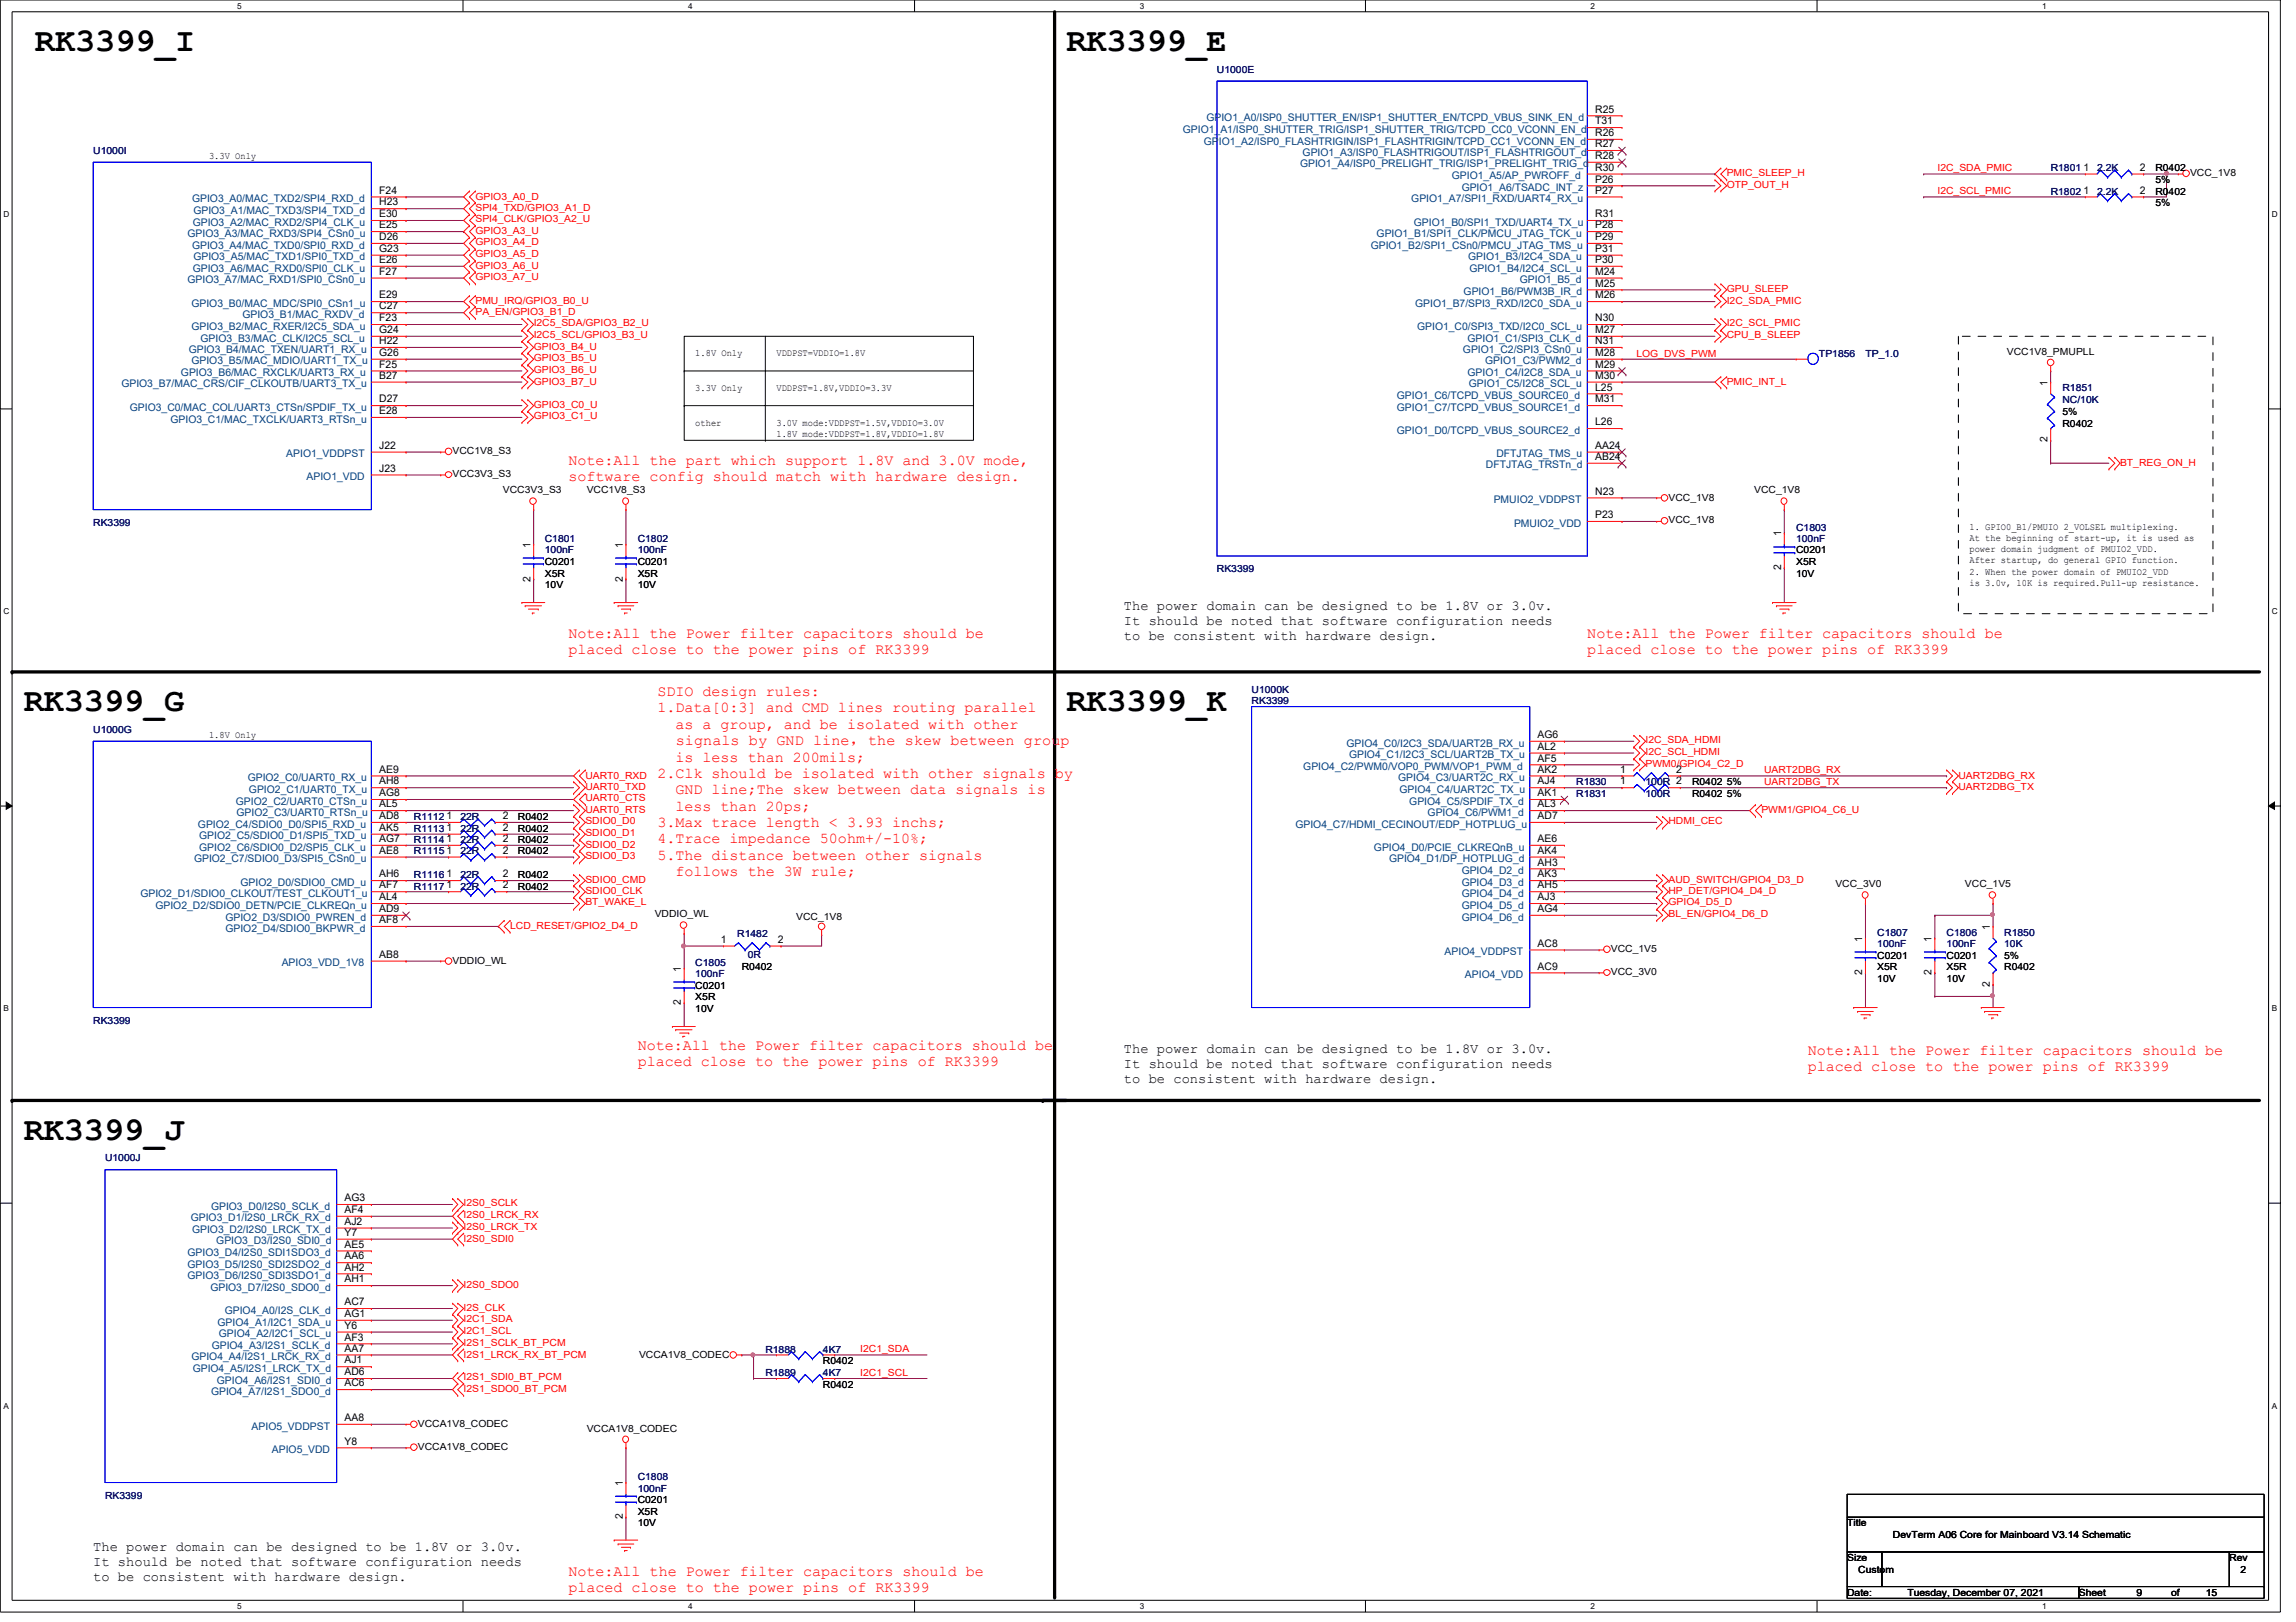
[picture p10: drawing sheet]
<svg xmlns="http://www.w3.org/2000/svg" width="297mm" height="210mm" viewBox="0 0 297 210" stroke-linecap="round" stroke-linejoin="round" font-family="sans-serif">
<defs><g id="words">
<g font-size="4.3">
<text x="4.5" y="6.6">RK3399_I</text>
<text x="138" y="6.6">RK3399_E</text>
<text x="3.1" y="92">RK3399_G</text>
<text x="138" y="92">RK3399_K</text>
<text x="3.1" y="147.5">RK3399_J</text>
</g>
<g font-size="1.9" fill="#f00">
<text x="73.5" y="60.1">Note:All the part which support 1.8V and 3.0V mode,</text>
<text x="73.5" y="62.2">software config should match with hardware design.</text>
<text x="73.5" y="82.6">Note:All the Power filter capacitors should be</text>
<text x="205.4" y="82.6">Note:All the Power filter capacitors should be</text>
<text x="73.5" y="84.7">placed close to the power pins of RK3399</text>
<text x="205.4" y="84.7">placed close to the power pins of RK3399</text>
<text x="85" y="90.1">SDIO design rules:</text>
<text x="85" y="92.2">1.Data[0:3] and CMD lines routing parallel</text>
<text x="87.4" y="94.3">as a group, and be isolated with other</text>
<text x="85" y="100.7">2.Clk should be isolated with other signals by</text>
<text x="87.4" y="98.6">is less than 200mils;</text>
<text x="87.4" y="96.4">signals by GND line，the skew between group</text>
<text x="85" y="107">3.Max trace length &lt; 3.93 inchs;</text>
<text x="87.4" y="102.8">GND line;The skew between data signals is</text>
<text x="87.4" y="104.9">less than 20ps;</text>
<text x="85" y="111.3">5.The distance between other signals</text>
<text x="85" y="109.1">4.Trace impedance 50ohm+/-10%;</text>
<text x="87.4" y="113.4">follows the 3W rule;</text>
<text x="82.5" y="135.9">Note:All the Power filter capacitors should be</text>
<text x="233.9" y="136.5">Note:All the Power filter capacitors should be</text>
<text x="82.5" y="138">placed close to the power pins of RK3399</text>
<text x="233.9" y="138.6">placed close to the power pins of RK3399</text>
<text x="73.5" y="204">Note:All the Power filter capacitors should be</text>
<text x="73.5" y="206.1">placed close to the power pins of RK3399</text>
</g>
<g font-size="1.8">
<text x="145.4" y="78.9">The power domain can be designed to be 1.8V or 3.0v.</text>
<text x="145.4" y="80.9">It should be noted that software configuration needs</text>
<text x="145.4" y="82.8">to be consistent with hardware design.</text>
<text x="145.4" y="136.3">The power domain can be designed to be 1.8V or 3.0v.</text>
<text x="145.4" y="138.3">It should be noted that software configuration needs</text>
<text x="145.4" y="140.2">to be consistent with hardware design.</text>
<text x="12.1" y="200.7">The power domain can be designed to be 1.8V or 3.0v.</text>
<text x="12.1" y="202.7">It should be noted that software configuration needs</text>
<text x="12.1" y="204.6">to be consistent with hardware design.</text>
</g>
<g font-size="1.4" fill="#004080">
<text x="153" y="17.2">GPIO1_A1/ISP0_SHUTTER_TRIG/ISP1_SHUTTER_TRIG/TCPD_CC0_VCONN_EN_d</text>
<text x="156.1" y="15.7">GPIO1_A0/ISP0_SHUTTER_EN/ISP1_SHUTTER_EN/TCPD_VBUS_SINK_EN_d</text>
<text x="155.7" y="18.7">GPIO1_A2/ISP0_FLASHTRIGIN/ISP1_FLASHTRIGIN/TCPD_CC1_VCONN_EN_d</text>
<text x="168.2" y="21.7">GPIO1_A4/ISP0_PRELIGHT_TRIG/ISP1_PRELIGHT_TRIG_d</text>
<text x="168.5" y="20.2">GPIO1_A3/ISP0_FLASHTRIGOUT/ISP1_FLASHTRIGOUT_d</text>
<text x="187.8" y="23.2">GPIO1_A5/AP_PWROFF_d</text>
<text x="24.8" y="26.2">GPIO3_A0/MAC_TXD2/SPI4_RXD_d</text>
<text x="24.9" y="29.2">GPIO3_A2/MAC_RXD2/SPI4_CLK_u</text>
<text x="25" y="27.7">GPIO3_A1/MAC_TXD3/SPI4_TXD_d</text>
<text x="182.6" y="26.2">GPIO1_A7/SPI1_RXD/UART4_RX_u</text>
<text x="182.9" y="29.2">GPIO1_B0/SPI1_TXD/UART4_TX_u</text>
<text x="189.1" y="24.7">GPIO1_A6/TSADC_INT_z</text>
<text x="24.3" y="30.6">GPIO3_A3/MAC_RXD3/SPI4_CSn0_u</text>
<text x="24.8" y="32.2">GPIO3_A4/MAC_TXD0/SPI0_RXD_d</text>
<text x="24.9" y="35.1">GPIO3_A6/MAC_RXD0/SPI0_CLK_u</text>
<text x="25" y="33.7">GPIO3_A5/MAC_TXD1/SPI0_TXD_d</text>
<text x="177.3" y="32.2">GPIO1_B2/SPI1_CSn0/PMCU_JTAG_TMS_u</text>
<text x="178.1" y="30.6">GPIO1_B1/SPI1_CLK/PMCU_JTAG_TCK_u</text>
<text x="189.9" y="33.7">GPIO1_B3/I2C4_SDA_u</text>
<text x="190.1" y="35.1">GPIO1_B4/I2C4_SCL_u</text>
<text x="24.3" y="36.7">GPIO3_A7/MAC_RXD1/SPI0_CSn0_u</text>
<text x="24.8" y="39.7">GPIO3_B0/MAC_MDC/SPI0_CSn1_u</text>
<text x="31.4" y="41.1">GPIO3_B1/MAC_RXDV_d</text>
<text x="183.1" y="39.7">GPIO1_B7/SPI3_RXD/I2C0_SDA_u</text>
<text x="189.4" y="38.2">GPIO1_B6/PWM3B_IR_d</text>
<text x="196.6" y="36.7">GPIO1_B5_d</text>
<text x="24.4" y="45.6">GPIO3_B4/MAC_TXEN/UART1_RX_u</text>
<text x="24.8" y="47.2">GPIO3_B5/MAC_MDIO/UART1_TX_u</text>
<text x="24.8" y="42.7">GPIO3_B2/MAC_RXER/I2C5_SDA_u</text>
<text x="25.9" y="44.2">GPIO3_B3/MAC_CLK/I2C5_SCL_u</text>
<text x="183.3" y="42.7">GPIO1_C0/SPI3_TXD/I2C0_SCL_u</text>
<text x="189.3" y="45.6">GPIO1_C2/SPI3_CSn0_u</text>
<text x="189.9" y="44.2">GPIO1_C1/SPI3_CLK_d</text>
<text x="192.1" y="47.2">GPIO1_C3/PWM2_d</text>
<text x="15.7" y="50.1">GPIO3_B7/MAC_CRS/CIF_CLKOUTB/UART3_TX_u</text>
<text x="16.8" y="53.2">GPIO3_C0/MAC_COL/UART3_CTSn/SPDIF_TX_u</text>
<text x="23.4" y="48.7">GPIO3_B6/MAC_RXCLK/UART3_RX_u</text>
<text x="180.7" y="51.6">GPIO1_C6/TCPD_VBUS_SOURCE0_d</text>
<text x="180.7" y="53.2">GPIO1_C7/TCPD_VBUS_SOURCE1_d</text>
<text x="189.9" y="48.7">GPIO1_C4/I2C8_SDA_u</text>
<text x="190" y="50.1">GPIO1_C5/I2C8_SCL_u</text>
<text x="22.1" y="54.7">GPIO3_C1/MAC_TXCLK/UART3_RTSn_u</text>
<text x="37" y="59.2">APIO1_VDDPST</text>
<text x="180.7" y="56.1">GPIO1_D0/TCPD_VBUS_SOURCE2_d</text>
<text x="193.6" y="59.2">DFTJTAG_TMS_u</text>
<text x="39.7" y="62.1">APIO1_VDD</text>
<text x="192.2" y="60.6">DFTJTAG_TRSTn_d</text>
<text x="193.2" y="65.1">PMUIO2_VDDPST</text>
<text x="195.9" y="68.2">PMUIO2_VDD</text>
<text x="32" y="101.1">GPIO2_C0/UART0_RX_u</text>
<text x="168.6" y="99.7">GPIO4_C2/PWM0/VOP0_PWM/VOP1_PWM_d</text>
<text x="174.2" y="96.6">GPIO4_C0/I2C3_SDA/UART2B_RX_u</text>
<text x="174.5" y="98.1">GPIO4_C1/I2C3_SCL/UART2B_TX_u</text>
<text x="180.9" y="101.1">GPIO4_C3/UART2C_RX_u</text>
<text x="25.6" y="107.1">GPIO2_C4/SDIO0_D0/SPI5_RXD_u</text>
<text x="30.5" y="104.1">GPIO2_C2/UART0_CTSn_u</text>
<text x="30.6" y="105.6">GPIO2_C3/UART0_RTSn_u</text>
<text x="32.2" y="102.6">GPIO2_C1/UART0_TX_u</text>
<text x="167.6" y="107.1">GPIO4_C7/HDMI_CECINOUT/EDP_HOTPLUG_u</text>
<text x="181.1" y="102.6">GPIO4_C4/UART2C_TX_u</text>
<text x="182.3" y="104.1">GPIO4_C5/SPDIF_TX_d</text>
<text x="184.7" y="105.6">GPIO4_C6/PWM1_d</text>
<text x="25.1" y="111.6">GPIO2_C7/SDIO0_D3/SPI5_CSn0_u</text>
<text x="25.8" y="108.6">GPIO2_C5/SDIO0_D1/SPI5_TXD_u</text>
<text x="25.8" y="110.1">GPIO2_C6/SDIO0_D2/SPI5_CLK_u</text>
<text x="177.8" y="110.1">GPIO4_D0/PCIE_CLKREQnB_u</text>
<text x="179.7" y="111.6">GPIO4_D1/DP_HOTPLUG_d</text>
<text x="189.1" y="113.1">GPIO4_D2_d</text>
<text x="18.2" y="116.1">GPIO2_D1/SDIO0_CLKOUT/TEST_CLKOUT1_u</text>
<text x="20.1" y="117.6">GPIO2_D2/SDIO0_DETN/PCIE_CLKREQn_u</text>
<text x="29.2" y="119.1">GPIO2_D3/SDIO0_PWREN_d</text>
<text x="31.1" y="114.6">GPIO2_D0/SDIO0_CMD_u</text>
<text x="189.1" y="114.6">GPIO4_D3_d</text>
<text x="189.1" y="116.1">GPIO4_D4_d</text>
<text x="189.1" y="117.6">GPIO4_D5_d</text>
<text x="189.1" y="119.1">GPIO4_D6_d</text>
<text x="29.2" y="120.6">GPIO2_D4/SDIO0_BKPWR_d</text>
<text x="36.4" y="125.1">APIO3_VDD_1V8</text>
<text x="186.9" y="123.6">APIO4_VDDPST</text>
<text x="189.5" y="126.6">APIO4_VDD</text>
<text x="24.7" y="158.1">GPIO3_D1/I2S0_LRCK_RX_d</text>
<text x="24.8" y="159.6">GPIO3_D2/I2S0_LRCK_TX_d</text>
<text x="27.3" y="156.5">GPIO3_D0/I2S0_SCLK_d</text>
<text x="28" y="161">GPIO3_D3/I2S0_SDI0_d</text>
<text x="24.3" y="162.6">GPIO3_D4/I2S0_SDI1SDO3_d</text>
<text x="24.3" y="164.1">GPIO3_D5/I2S0_SDI2SDO2_d</text>
<text x="24.3" y="165.5">GPIO3_D6/I2S0_SDI3SDO1_d</text>
<text x="27.2" y="167">GPIO3_D7/I2S0_SDO0_d</text>
<text x="28.1" y="171.5">GPIO4_A1/I2C1_SDA_u</text>
<text x="28.3" y="173.1">GPIO4_A2/I2C1_SCL_u</text>
<text x="29.1" y="170">GPIO4_A0/I2S_CLK_d</text>
<text x="24.8" y="176">GPIO4_A4/I2S1_LRCK_RX_d</text>
<text x="24.9" y="177.5">GPIO4_A5/I2S1_LRCK_TX_d</text>
<text x="27.4" y="174.6">GPIO4_A3/I2S1_SCLK_d</text>
<text x="28.1" y="179.1">GPIO4_A6/I2S1_SDI0_d</text>
<text x="27.3" y="180.5">GPIO4_A7/I2S1_SDO0_d</text>
<text x="32.6" y="185">APIO5_VDDPST</text>
<text x="35.2" y="188">APIO5_VDD</text>
</g>
<g font-size="1.4">
<text x="206.4" y="14.6">R25</text>
<text x="206.4" y="16.1">T31</text>
<text x="206.4" y="17.6">R26</text>
<text x="206.4" y="19.1">R27</text>
<text x="206.4" y="20.6">R28</text>
<text x="206.4" y="22.1">R30</text>
<text x="206.4" y="23.6">P26</text>
<text x="269.5" y="22.1">1</text>
<text x="276.8" y="22.1">2</text>
<text x="49.1" y="29.5">E25</text>
<text x="49.1" y="28.1">E30</text>
<text x="49.1" y="26.6">H23</text>
<text x="49.1" y="25.1">F24</text>
<text x="206.4" y="25.1">P27</text>
<text x="206.4" y="28.1">R31</text>
<text x="206.4" y="29.5">P28</text>
<text x="269.5" y="25.1">1</text>
<text x="276.8" y="25.1">2</text>
<text x="49.1" y="35.6">F27</text>
<text x="49.1" y="34">E26</text>
<text x="49.1" y="32.6">G23</text>
<text x="49.1" y="31.1">D26</text>
<text x="206.4" y="31.1">P29</text>
<text x="206.4" y="32.6">P31</text>
<text x="206.4" y="34">P30</text>
<text x="206.4" y="35.6">M24</text>
<text x="49.1" y="41.6">F23</text>
<text x="49.1" y="40">C27</text>
<text x="49.1" y="38.6">E29</text>
<text x="206.4" y="41.6">N30</text>
<text x="206.4" y="38.6">M26</text>
<text x="206.4" y="37.1">M25</text>
<text x="49.1" y="47.6">F25</text>
<text x="49.1" y="46.1">G26</text>
<text x="49.1" y="44.5">H22</text>
<text x="49.1" y="43.1">G24</text>
<text x="206.4" y="43.1">M27</text>
<text x="206.4" y="44.5">N31</text>
<text x="206.4" y="46.1">M28</text>
<text x="206.4" y="47.6">M29</text>
<text x="49.1" y="53.6">E28</text>
<text x="49.1" y="52.1">D27</text>
<text x="49.1" y="49">B27</text>
<text x="206.4" y="49">M30</text>
<text x="206.4" y="50.5">L25</text>
<text x="206.4" y="52.1">M31</text>
<text x="264.9" y="50" transform="rotate(-90 264.9 50)">1</text>
<text x="49.1" y="58.1">J22</text>
<text x="206.4" y="55">L26</text>
<text x="206.4" y="58.1">AA24</text>
<text x="206.4" y="59.5">AB24</text>
<text x="264.9" y="57.2" transform="rotate(-90 264.9 57.2)">2</text>
<text x="49.1" y="61">J23</text>
<text x="206.4" y="64">N23</text>
<text x="68.6" y="71" transform="rotate(-90 68.6 71)">1</text>
<text x="80.6" y="71" transform="rotate(-90 80.6 71)">1</text>
<text x="206.4" y="67.1">P23</text>
<text x="230.4" y="69.4" transform="rotate(-90 230.4 69.4)">1</text>
<text x="68.6" y="75.3" transform="rotate(-90 68.6 75.3)">2</text>
<text x="80.6" y="75.3" transform="rotate(-90 80.6 75.3)">2</text>
<text x="230.4" y="73.7" transform="rotate(-90 230.4 73.7)">2</text>
<text x="198.9" y="95.5">AG6</text>
<text x="49.1" y="100">AE9</text>
<text x="49.1" y="101.5">AH8</text>
<text x="198.9" y="97">AL2</text>
<text x="198.9" y="98.6">AF5</text>
<text x="198.9" y="100">AK2</text>
<text x="198.9" y="101.5">AJ4</text>
<text x="209.6" y="101.5">1</text>
<text x="209.6" y="100">1</text>
<text x="216.9" y="100">2</text>
<text x="49.1" y="103">AG8</text>
<text x="49.1" y="104.5">AL5</text>
<text x="49.1" y="106">AD8</text>
<text x="49.1" y="107.5">AK5</text>
<text x="57.8" y="107.5">1</text>
<text x="57.8" y="106">1</text>
<text x="65.1" y="107.5">2</text>
<text x="65.1" y="106">2</text>
<text x="198.9" y="103">AK1</text>
<text x="198.9" y="104.5">AL3</text>
<text x="198.9" y="106">AD7</text>
<text x="49.1" y="109">AG7</text>
<text x="49.1" y="110.5">AE8</text>
<text x="49.1" y="113.5">AH6</text>
<text x="57.8" y="110.5">1</text>
<text x="57.8" y="109">1</text>
<text x="57.8" y="113.5">1</text>
<text x="65.1" y="110.5">2</text>
<text x="65.1" y="109">2</text>
<text x="65.1" y="113.5">2</text>
<text x="198.9" y="109">AE6</text>
<text x="198.9" y="110.5">AK4</text>
<text x="198.9" y="112">AH3</text>
<text x="198.9" y="113.5">AK3</text>
<text x="49.1" y="115">AF7</text>
<text x="49.1" y="116.5">AL4</text>
<text x="49.1" y="118">AD9</text>
<text x="49.1" y="119.5">AF8</text>
<text x="57.8" y="115">1</text>
<text x="65.1" y="115">2</text>
<text x="198.9" y="115">AH5</text>
<text x="198.9" y="116.5">AJ3</text>
<text x="198.9" y="118">AG4</text>
<text x="49.1" y="124">AB8</text>
<text x="88.1" y="125.8" transform="rotate(-90 88.1 125.8)">1</text>
<text x="93.3" y="122">1</text>
<text x="100.6" y="122">2</text>
<text x="198.9" y="122.5">AC8</text>
<text x="198.9" y="125.5">AC9</text>
<text x="240.9" y="121.9" transform="rotate(-90 240.9 121.9)">1</text>
<text x="249.9" y="121.9" transform="rotate(-90 249.9 121.9)">1</text>
<text x="257.4" y="120.4" transform="rotate(-90 257.4 120.4)">1</text>
<text x="88.1" y="130" transform="rotate(-90 88.1 130)">2</text>
<text x="240.9" y="126.2" transform="rotate(-90 240.9 126.2)">2</text>
<text x="249.9" y="126.2" transform="rotate(-90 249.9 126.2)">2</text>
<text x="257.4" y="127.7" transform="rotate(-90 257.4 127.7)">2</text>
<text x="44.6" y="155.4">AG3</text>
<text x="44.6" y="157">AF4</text>
<text x="44.6" y="158.5">AJ2</text>
<text x="44.6" y="159.9">Y7</text>
<text x="44.6" y="161.5">AE5</text>
<text x="44.6" y="163">AA6</text>
<text x="44.6" y="164.4">AH2</text>
<text x="44.6" y="165.9">AH1</text>
<text x="44.6" y="168.9">AC7</text>
<text x="44.6" y="170.4">AG1</text>
<text x="44.6" y="172">Y6</text>
<text x="44.6" y="173.5">AF3</text>
<text x="44.6" y="174.9">AA7</text>
<text x="44.6" y="176.4">AJ1</text>
<text x="44.6" y="178">AD6</text>
<text x="44.6" y="179.4">AC6</text>
<text x="44.6" y="183.9">AA8</text>
<text x="44.6" y="186.9">Y8</text>
<text x="80.6" y="192.4" transform="rotate(-90 80.6 192.4)">1</text>
<text x="80.6" y="196.6" transform="rotate(-90 80.6 196.6)">2</text>
</g>
<g font-size="1.3" fill="#000080">
<text x="157.4" y="9.5">U1000E</text>
<text x="12.1" y="20">U1000I</text>
<text x="265.3" y="22.2">R1801</text>
<text x="271.3" y="22.2">2.2K</text>
<text x="265.3" y="25.2">R1802</text>
<text x="271.3" y="25.2">2.2K</text>
<text x="235.3" y="46.1">TP1856</text>
<text x="241.3" y="46.1">TP_1.0</text>
<text x="266.8" y="50.6">R1851</text>
<text x="266.8" y="52.2">NC/10K</text>
<text x="12.1" y="68.1">RK3399</text>
<text x="70.5" y="70.2">C1801</text>
<text x="70.5" y="71.6">100nF</text>
<text x="82.5" y="70.2">C1802</text>
<text x="82.5" y="71.6">100nF</text>
<text x="232.4" y="68.7">C1803</text>
<text x="232.4" y="70.2">100nF</text>
<text x="157.4" y="74.1">RK3399</text>
<text x="161.9" y="89.7">U1000K</text>
<text x="12.1" y="94.9">U1000G</text>
<text x="161.9" y="91.1">RK3399</text>
<text x="203.9" y="101.6">R1830</text>
<text x="212.9" y="101.6">100R 2</text>
<text x="53.5" y="107.6">R1113</text>
<text x="53.5" y="106.1">R1112</text>
<text x="59.6" y="107.6">22R</text>
<text x="59.6" y="106.1">22R</text>
<text x="203.9" y="103.1">R1831</text>
<text x="212.9" y="103.1">100R</text>
<text x="53.5" y="110.6">R1115</text>
<text x="53.5" y="109.1">R1114</text>
<text x="53.5" y="113.6">R1116</text>
<text x="59.6" y="110.6">22R</text>
<text x="59.6" y="109.1">22R</text>
<text x="59.6" y="113.6">22R</text>
<text x="53.5" y="115.1">R1117</text>
<text x="59.6" y="115.1">22R</text>
<text x="90" y="125">C1805</text>
<text x="95.4" y="121.2">R1482</text>
<text x="96.7" y="124">0R</text>
<text x="242.9" y="121.1">C1807</text>
<text x="242.9" y="122.6">100nF</text>
<text x="251.8" y="121.1">C1806</text>
<text x="251.8" y="122.6">100nF</text>
<text x="259.3" y="121.1">R1850</text>
<text x="259.3" y="122.6">10K</text>
<text x="90" y="126.5">100nF</text>
<text x="12.1" y="132.5">RK3399</text>
<text x="13.6" y="150.3">U1000J</text>
<text x="99" y="175.1">R1888</text>
<text x="99" y="178.1">R1889</text>
<text x="106.5" y="175.1">4K7</text>
<text x="106.5" y="178.1">4K7</text>
<text x="82.5" y="191.5">C1808</text>
<text x="13.6" y="194">RK3399</text>
<text x="82.5" y="193">100nF</text>
</g>
<g font-size="1.3">
<text x="27" y="20.6">3.3V Only</text>
<text x="278.8" y="22.2">R0402</text>
<text x="278.8" y="23.7">5%</text>
<text x="283.3" y="22.8">VCC_1V8</text>
<text x="278.8" y="25.2">R0402</text>
<text x="278.8" y="26.7">5%</text>
<text x="90" y="46.1">1.8V Only</text>
<text x="100.5" y="46.1">VDDPST=VDDIO=1.8V</text>
<text x="259.6" y="45.9">VCC1V8_PMUPLL</text>
<text x="90" y="50.5">3.3V Only</text>
<text x="100.5" y="50.5">VDDPST=1.8V,VDDIO=3.3V</text>
<text x="266.8" y="53.7">5%</text>
<text x="58.5" y="58.8">VCC1V8_S3</text>
<text x="90" y="55.1">other</text>
<text x="100.5" y="55.1">3.0V mode:VDDPST=1.5V,VDDIO=3.0V</text>
<text x="100.5" y="56.6">1.8V mode:VDDPST=1.8V,VDDIO=1.8V</text>
<text x="266.8" y="55.2">R0402</text>
<text x="58.5" y="61.7">VCC3V3_S3</text>
<text x="65.1" y="63.8">VCC3V3_S3</text>
<text x="75.9" y="63.8">VCC1V8_S3</text>
<text x="215.9" y="64.8">VCC_1V8</text>
<text x="226.9" y="63.8">VCC_1V8</text>
<text x="215.9" y="67.7">VCC_1V8</text>
<text x="232.4" y="71.6">C0201</text>
<text x="254.8" y="68.6">1. GPIO0_B1/PMUIO 2_VOLSEL multiplexing.</text>
<text x="254.8" y="70">At the beginning of start-up, it is used as</text>
<text x="254.8" y="71.5">power domain judgment of PMUIO2_VDD.</text>
<text x="70.5" y="73.2">C0201</text>
<text x="70.5" y="74.7">X5R</text>
<text x="70.5" y="76.1">10V</text>
<text x="82.5" y="73.2">C0201</text>
<text x="82.5" y="74.7">X5R</text>
<text x="82.5" y="76.1">10V</text>
<text x="232.4" y="73.2">X5R</text>
<text x="232.4" y="74.7">10V</text>
<text x="254.8" y="72.9">After startup, do general GPIO function.</text>
<text x="254.8" y="74.4">2. When the power domain of PMUIO2_VDD</text>
<text x="254.8" y="75.8">is 3.0v, 10K is required.Pull-up resistance.</text>
<text x="27" y="95.5">1.8V Only</text>
<text x="218.9" y="101.6">R0402 5%</text>
<text x="67" y="107.6">R0402</text>
<text x="67" y="106.1">R0402</text>
<text x="218.9" y="103.1">R0402 5%</text>
<text x="67" y="110.6">R0402</text>
<text x="67" y="109.1">R0402</text>
<text x="67" y="113.6">R0402</text>
<text x="67" y="115.1">R0402</text>
<text x="84.7" y="118.7">VDDIO_WL</text>
<text x="103" y="119">VCC_1V8</text>
<text x="237.4" y="114.8">VCC_3V0</text>
<text x="254.2" y="114.8">VCC_1V5</text>
<text x="58.5" y="124.7">VDDIO_WL</text>
<text x="96" y="125.6">R0402</text>
<text x="208.4" y="123.2">VCC_1V5</text>
<text x="242.9" y="124.1">C0201</text>
<text x="242.9" y="125.6">X5R</text>
<text x="251.8" y="124.1">C0201</text>
<text x="251.8" y="125.6">X5R</text>
<text x="259.3" y="125.6">R0402</text>
<text x="259.3" y="124.1">5%</text>
<text x="90" y="128">C0201</text>
<text x="90" y="129.5">X5R</text>
<text x="90" y="131">10V</text>
<text x="208.4" y="126.2">VCC_3V0</text>
<text x="242.9" y="127.1">10V</text>
<text x="251.8" y="127.1">10V</text>
<text x="82.7" y="175.7">VCCA1V8_CODEC</text>
<text x="106.5" y="176.5">R0402</text>
<text x="106.5" y="179.6">R0402</text>
<text x="54.1" y="184.7">VCCA1V8_CODEC</text>
<text x="75.9" y="185.3">VCCA1V8_CODEC</text>
<text x="54.1" y="187.6">VCCA1V8_CODEC</text>
<text x="82.5" y="197.5">10V</text>
<text x="82.5" y="194.6">C0201</text>
<text x="82.5" y="196">X5R</text>
<text x="239" y="197.5">Title</text>
<text x="239" y="202">Size</text>
<text x="240.4" y="203.5">Custom</text>
<text x="244.9" y="199.1">DevTerm A06 Core for Mainboard V3.14 Schematic</text>
<text x="288.4" y="202">Rev</text>
<text x="289.9" y="203.5">2</text>
<text x="239" y="206.5">Date:</text>
<text x="246.8" y="206.5">Tuesday, December 07, 2021</text>
<text x="268.9" y="206.5">Sheet</text>
<text x="276.4" y="206.5">9</text>
<text x="280.9" y="206.5">of</text>
<text x="285.4" y="206.5">15</text>
</g>
<g font-size="1.3" fill="#f00">
<text x="223.4" y="22.8">PMIC_SLEEP_H</text>
<text x="250.7" y="22.2">I2C_SDA_PMIC</text>
<text x="61.5" y="28.8">SPI4_CLK/GPIO3_A2_U</text>
<text x="61.5" y="25.8">GPIO3_A0_D</text>
<text x="61.5" y="27.3">SPI4_TXD/GPIO3_A1_D</text>
<text x="223.4" y="24.3">OTP_OUT_H</text>
<text x="250.7" y="25.1">I2C_SCL_PMIC</text>
<text x="61.5" y="33.3">GPIO3_A5_D</text>
<text x="61.5" y="34.8">GPIO3_A6_U</text>
<text x="61.5" y="31.8">GPIO3_A4_D</text>
<text x="61.5" y="30.3">GPIO3_A3_U</text>
<text x="61.5" y="36.2">GPIO3_A7_U</text>
<text x="61.5" y="39.3">PMU_IRQ/GPIO3_B0_U</text>
<text x="61.5" y="40.8">PA_EN/GPIO3_B1_D</text>
<text x="223.4" y="39.3">I2C_SDA_PMIC</text>
<text x="223.4" y="37.8">GPU_SLEEP</text>
<text x="69" y="43.8">I2C5_SCL/GPIO3_B3_U</text>
<text x="69" y="42.2">I2C5_SDA/GPIO3_B2_U</text>
<text x="69" y="45.3">GPIO3_B4_U</text>
<text x="69" y="46.7">GPIO3_B5_U</text>
<text x="211.7" y="46.1">LOG_DVS_PWM</text>
<text x="223.4" y="42.2">I2C_SCL_PMIC</text>
<text x="223.4" y="43.8">CPU_B_SLEEP</text>
<text x="69" y="48.3">GPIO3_B6_U</text>
<text x="69" y="49.8">GPIO3_B7_U</text>
<text x="69" y="52.7">GPIO3_C0_U</text>
<text x="223.4" y="49.8">PMIC_INT_L</text>
<text x="69" y="54.3">GPIO3_C1_U</text>
<text x="274.3" y="60.3">BT_REG_ON_H</text>
<text x="75.7" y="100.8">UART0_RXD</text>
<text x="212.9" y="96.2">I2C_SDA_HDMI</text>
<text x="212.9" y="97.7">I2C_SCL_HDMI</text>
<text x="212.9" y="99.2">PWM0/GPIO4_C2_D</text>
<text x="228.2" y="100.1">UART2DBG_RX</text>
<text x="228.2" y="101.6">UART2DBG_TX</text>
<text x="253.4" y="100.8">UART2DBG_RX</text>
<text x="75.7" y="106.7">SDIO0_D0</text>
<text x="75.7" y="105.2">UART0_RTS</text>
<text x="75.7" y="103.7">UART0_CTS</text>
<text x="75.7" y="102.2">UART0_TXD</text>
<text x="215.9" y="106.7">HDMI_CEC</text>
<text x="227.9" y="105.2">PWM1/GPIO4_C6_U</text>
<text x="253.4" y="102.2">UART2DBG_TX</text>
<text x="75.7" y="108.2">SDIO0_D1</text>
<text x="75.7" y="109.7">SDIO0_D2</text>
<text x="75.7" y="111.2">SDIO0_D3</text>
<text x="75.7" y="114.2">SDIO0_CMD</text>
<text x="75.7" y="115.7">SDIO0_CLK</text>
<text x="75.7" y="117.2">BT_WAKE_L</text>
<text x="215.9" y="118.7">BL_EN/GPIO4_D6_D</text>
<text x="215.9" y="117.2">GPIO4_D5_D</text>
<text x="215.9" y="115.7">HP_DET/GPIO4_D4_D</text>
<text x="215.9" y="114.2">AUD_SWITCH/GPIO4_D3_D</text>
<text x="66" y="120.2">LCD_RESET/GPIO2_D4_D</text>
<text x="60" y="156.1">I2S0_SCLK</text>
<text x="60" y="159.2">I2S0_LRCK_TX</text>
<text x="60" y="157.6">I2S0_LRCK_RX</text>
<text x="60" y="160.7">I2S0_SDI0</text>
<text x="60" y="166.6">I2S0_SDO0</text>
<text x="60" y="169.7">I2S_CLK</text>
<text x="60" y="171.1">I2C1_SDA</text>
<text x="60" y="172.6">I2C1_SCL</text>
<text x="60" y="174.2">I2S1_SCLK_BT_PCM</text>
<text x="60" y="175.7">I2S1_LRCK_RX_BT_PCM</text>
<text x="60" y="178.6">I2S1_SDI0_BT_PCM</text>
<text x="111.3" y="175">I2C1_SDA</text>
<text x="111.3" y="178.1">I2C1_SCL</text>
<text x="60" y="180.2">I2S1_SDO0_BT_PCM</text>
</g>
<g font-size="1.1">
<text x="30.7" y="1.1">5</text>
<text x="89" y="1.1">4</text>
<text x="147.4" y="1.1">3</text>
<text x="205.8" y="1.1">2</text>
<text x="264.2" y="1.1">1</text>
<text x=".5" y="28.1">D</text>
<text x="293.9" y="28.1">D</text>
<text x=".5" y="79.5">C</text>
<text x="293.9" y="79.5">C</text>
<text x=".5" y="130.9">B</text>
<text x="293.9" y="130.9">B</text>
<text x=".5" y="182.3">A</text>
<text x="293.9" y="182.3">A</text>
<text x="30.7" y="208.2">5</text>
<text x="89" y="208.2">4</text>
<text x="147.4" y="208.2">3</text>
<text x="205.8" y="208.2">2</text>
<text x="264.2" y="208.2">1</text>
</g>
</g></defs>
<path d="M0 0h295v208.6h-295zM1.6 1.5h291.9v205.6h-291.9z" fill="none" stroke="#000" stroke-width=".13"/>
<g fill="#fff">
<path d="M30.7 .2h.5v1.2h-.5z"/>
<path d="M30.7 207.3h.5v1.1h-.5z"/>
</g>
<path d="M59.9 0v1.5M59.9 207.1v1.5" fill="none" stroke="#000" stroke-width=".13"/>
<g fill="#fff">
<path d="M89 .2h.5v1.2h-.5z"/>
<path d="M89 207.3h.5v1.1h-.5z"/>
</g>
<path d="M118.3 0v1.5M118.3 207.1v1.5" fill="none" stroke="#000" stroke-width=".13"/>
<g fill="#fff">
<path d="M147.4 .2h.6v1.2h-.6z"/>
<path d="M147.4 207.3h.6v1.1h-.6z"/>
</g>
<path d="M176.7 0v1.5M176.7 207.1v1.5" fill="none" stroke="#000" stroke-width=".13"/>
<g fill="#fff">
<path d="M205.8 .2h.5v1.2h-.5z"/>
<path d="M205.8 207.3h.5v1.1h-.5z"/>
</g>
<path d="M235.1 0v1.5M235.1 207.1v1.5" fill="none" stroke="#000" stroke-width=".13"/>
<g fill="#fff">
<path d="M264.2 .2h.5v1.2h-.5z"/>
<path d="M264.2 207.3h.5v1.1h-.5z"/>
<path d="M.5 27.2h.6v1.2h-.6z"/>
<path d="M293.9 27.2h.6v1.2h-.6z"/>
<path d="M.5 78.6h.6v1.2h-.6z"/>
<path d="M293.9 78.6h.6v1.2h-.6z"/>
</g>
<path d="M0 52.9h1.6M293.5 52.9h1.5" fill="none" stroke="#000" stroke-width=".13"/>
<g fill="#fff">
<path d="M.5 130h.6v1.1h-.6z"/>
<path d="M293.9 130h.6v1.1h-.6z"/>
</g>
<path d="M0 104.3h1.6M.8 103.8l.8 .5-.8 .4zM293.5 104.3l.8-.5v.9zM293.5 104.3h1.5" fill="none" stroke="#000" stroke-width=".13"/>
<path d="M.8 103.8l.8 .5-.8 .4zM293.5 104.3l.8-.5v.9z" fill="#000"/>
<g fill="#fff">
<path d="M.5 181.4h.6v1.1h-.6z"/>
<path d="M293.9 181.4h.7v1.1h-.7z"/>
</g>
<path d="M88.5 43.5h37.4v13.5h-37.4zM88.5 48h.1M88.5 52.5h.1M88.5 48h37.4M88.5 52.5h37.4M99 57h.1M99 43.5v13.5M0 155.7h1.6M293.5 155.7h1.5" fill="none" stroke="#000" stroke-width=".13"/>
<path d="M136.4 1.5v205.2M1.6 87h290.7M1.6 142.4h290.7" fill="none" stroke="#000" stroke-width=".42"/>
<g fill="#000">
<circle cx="1.6" cy="87" r=".21"/>
<circle cx="136.4" cy="87" r=".21"/>
<circle cx="1.6" cy="142.4" r=".21"/>
<circle cx="134.9" cy="142.4" r=".21"/>
<circle cx="136.4" cy="206.7" r=".21"/>
</g>
<path d="M253.4 43.5h32.9v35.9h-32.9z" fill="none" stroke="#000" stroke-width=".13" stroke-dasharray="1 1 1 1 1 1 1 1"/>
<g fill="none" stroke="#800040" stroke-width=".13">
<path d="M209.8 24h.1M209.8 39h.1M209.8 24h12.1M209.8 39h12.1M248.9 22.5h.1M248.9 22.5h20.9M277.3 22.5h.1M277.3 22.5h3M52.5 58.5h.1M52.5 58.5h4.5M209.8 42h.1M209.8 46.5h.1"/>
<path d="M209.8 49.4h.1M209.8 42h12.1M209.8 46.5h22.6M209.8 49.4h12.1M52.5 61.5h.1M52.5 61.5h4.5M69 74.9h.1M69 66h.1M69 66v4.4M69 74.9v3.1M81 74.9h.1M81 66h.1"/>
<path d="M81 66v4.4M81 74.9v3.1M209.8 67.5h.1M209.8 64.4h.1M209.8 67.5h4.5M209.8 64.4h4.5M230.8 73.5h.1M230.8 66h.1M230.8 66v3M230.8 73.5v4.5M202.4 97.5h.1M202.4 95.9h.1"/>
<path d="M202.4 97.5h9M202.4 95.9h9M52.5 104.9h.1M52.5 100.4h.1M52.5 101.9h.1M52.5 103.5h.1M52.5 116.9h.1M52.5 104.9h21.7M52.5 100.4h21.7M52.5 101.9h21.7M52.5 103.5h21.7M52.5 116.9h21.7"/>
<path d="M202.4 106.4h.1M202.4 100.4h7.4M202.4 101.9h7.4M202.4 106.4h11.9M209.8 100.4h.1M209.8 101.9h.1M241.3 116.9h.1M241.3 116.9v4.5M257.8 116.9h.1M257.8 116.9v1.5M52.5 124.4h.1M52.5 124.4h4.5"/>
<path d="M88.5 122.4h.1M88.5 129.8h.1M88.5 122.4v2.9M88.5 129.8v3M202.4 122.9h.1M202.4 125.9h.1M202.4 122.9h4.5M202.4 125.9h4.5M241.3 125.9h.1M241.3 125.9v4.5M250.3 125.9h.1M250.3 125.9v3"/>
<path d="M48 157.4h.1M48 158.9h.1M48 155.9h.1M48 157.4h10.5M48 158.9h10.5M48 155.9h10.5M48 160.4h.1M48 166.4h.1M48 169.3h.1M48 172.4h.1M48 170.9h.1M48 160.4h10.5"/>
<path d="M48 166.4h10.5M48 169.3h10.5M48 172.4h10.5M48 170.9h10.5M108 175.3h.1M108 178.4h.1M108 175.3h11.9M108 178.4h11.9M48 187.4h.1M48 184.3h.1M48 187.4h4.5M48 184.3h4.5"/>
<path d="M81 196.3h.1M81 187.4h.1M81 187.4v4.5M81 196.3v3"/>
</g>
<path d="M280.1 22.3l.2-.1h.1l.1 .2-.2 .3-.2-.1z" fill-rule="evenodd" fill="#f0f"/>
<path d="M280.1 22.3l.2-.1h.1l.1 .2-.2 .3-.2-.1z" fill="none" stroke="#f0f" stroke-width=".13"/>
<g fill="none" stroke="#800040" stroke-width=".13">
<path d="M52.5 28.5h.1M52.5 28.5h7.5M248.9 25.5h.1M248.9 25.5h20.9M277.3 25.5h.1M280.3 22.5h.1M280.3 22.5v3h-3M280.3 22.5h1.5M52.5 43.5h.1M52.5 42h.1M52.5 43.5h15M52.5 42h15"/>
<path d="M202.4 99h.1M202.4 99h9M97.5 175.3h.1M97.5 175.3h3"/>
</g>
<path d="M97.2 175.2l.2-.1 .2 .1 .1 .1-.3 .3-.2-.1z" fill-rule="evenodd" fill="#f0f"/>
<path d="M97.2 175.2l.2-.1 .2 .1 .1 .1-.3 .3-.2-.1z" fill="none" stroke="#f0f" stroke-width=".13"/>
<g fill="none" stroke="#800040" stroke-width=".13">
<path d="M52.5 36h.1M52.5 33h.1M52.5 36h7.5M52.5 33h7.5M209.8 37.5h12.1M209.8 22.5h12.1M221.9 37.5h.1M221.9 22.5h.1M52.5 45h.1M52.5 46.5h.1M52.5 45h15M52.5 46.5h15"/>
<path d="M209.8 43.5h.1M209.8 43.5h12.1M217.4 100.4h34.4M217.4 101.9h34.4M251.8 100.4h.1M251.8 101.9h.1M257.8 118.4h.1M257.8 118.4v1.5M48 179.8h.1M48 175.3h.1M48 173.9h.1M48 178.4h.1"/>
<path d="M48 175.3h10.5M48 178.4h10.5M48 179.8h10.5M48 173.9h10.5M96 175.3h.1M96 175.3h1.5M97.5 175.3h.1M97.5 178.4h.1M97.5 175.3v3.1M97.5 178.4h3"/>
</g>
<path d="M257.5 118.2l.3-.1 .1 .1 .1 .2-.2 .2-.2-.1z" fill-rule="evenodd" fill="#f0f"/>
<path d="M257.5 118.2l.3-.1 .1 .1 .1 .2-.2 .2-.2-.1z" fill="none" stroke="#f0f" stroke-width=".13"/>
<path d="M257.8 127.4h.1M257.8 127.4v1.5" fill="none" stroke="#800040" stroke-width=".13"/>
<path d="M257.5 128.7l.3-.1 .1 .1 .1 .2-.2 .2-.2-.1z" fill-rule="evenodd" fill="#f0f"/>
<path d="M257.5 128.7l.3-.1 .1 .1 .1 .2-.2 .2-.2-.1z" fill="none" stroke="#f0f" stroke-width=".13"/>
<g fill="none" stroke="#800040" stroke-width=".13">
<path d="M52.5 25.5h.1M52.5 34.5h.1M52.5 31.5h.1M52.5 27h.1M52.5 39h.1M52.5 25.5h7.5M52.5 34.5h7.5M52.5 31.5h7.5M52.5 30h7.5M52.5 27h7.5M52.5 39h7.5M60 30h.1"/>
<path d="M52.5 40.5h.1M52.5 48h.1M52.5 49.4h.1M52.5 52.5h.1M52.5 54h.1M52.5 40.5h7.5M52.5 48h15M52.5 49.4h15M52.5 52.5h15M52.5 54h15M265.3 57h.1M265.3 59.9h.1"/>
<path d="M265.3 48h.1M265.3 48v1.4M265.3 57v2.9M265.3 59.9h7.5M202.4 104.9h.1M202.4 118.4h11.9M202.4 104.9h24M202.4 116.9h11.9M202.4 115.4h11.9M202.4 114h11.9M214.3 118.4h.1M214.3 116.9h.1"/>
<path d="M214.3 115.4h.1M214.3 114h.1M250.3 118.4h.1M250.3 118.4v3M250.3 118.4h7.5M88.5 122.4h.1M88.5 122.4h5.1M250.3 128.9h.1M250.3 128.9h7.5M257.8 128.9h.1M257.8 128.9v1.5"/>
</g>
<path d="M88.2 122.3l.2-.1h.2l.1 .2-.3 .3-.2-.1z" fill-rule="evenodd" fill="#f0f"/>
<path d="M88.2 122.3l.2-.1h.2l.1 .2-.3 .3-.2-.1z" fill="none" stroke="#f0f" stroke-width=".13"/>
<g fill="none" stroke="#800040" stroke-width=".13">
<path d="M52.5 106.4h5.5M52.5 107.9h5.5M52.5 109.4h5.5M52.5 110.9h5.5M52.5 114h5.5M52.5 115.4h5.5M52.5 119.9h12M58 106.4h.1M58 107.9h.1M58 109.4h.1M58 110.9h.1M58 114h.1"/>
<path d="M58 115.4h.1M64.5 119.9h.1M65.6 106.4h8.6M65.6 107.9h8.6M65.6 109.4h8.6M65.6 110.9h8.6M65.6 114h8.6M65.6 115.4h8.6M74.2 106.4h.1M74.2 107.9h.1M74.2 109.4h.1M74.2 110.9h.1"/>
<path d="M74.2 114h.1M74.2 115.4h.1M88.5 120.8h.1M88.5 120.8v1.6M101 122.4h.1M106.3 121h.1M106.3 121v1.4h-5.3"/>
</g>
<g fill="none" stroke="#f00" stroke-width=".13">
<path d="M205.4 15h4.4M205.4 16.5h4.4M205.4 18h4.4M205.4 19.5h4.4M209.8 15h.1M209.8 16.5h.1M209.8 18h.1M209.8 19.5h.1M48 39h4.5M48 25.5h4.5M48 28.5h4.5M48 30h4.5"/>
<path d="M48 31.5h4.5M48 33h4.5M48 34.5h4.5M48 36h4.5M48 27h4.5M52.5 39h.1M52.5 36h.1M52.5 34.5h.1M52.5 33h.1M52.5 31.5h.1M52.5 30h.1M52.5 28.5h.1"/>
<path d="M52.5 27h.1M52.5 25.5h.1M60.7 27.8h.1M60.7 29.2h.1M60.7 35.2h.1M60.7 36.7h.1M60.7 32.3h.1M60.7 33.8h.1M60.7 24.7h.1M60.7 26.2h.1M60.7 30.7h.1M60.7 38.3h.1"/>
<path d="M60.7 39.7h.1M60.7 27.8l-.7 .7 .7 .7M60.7 33.8l-.7 .7 .7 .7M60.7 35.2l-.7 .8 .7 .7M60.7 32.3l-.7 .7 .7 .8M60.7 24.7l-.7 .8 .7 .7M60.7 30.7l-.7 .8 .7 .8M60.7 29.2l-.7 .8 .7 .7M60.7 26.2l-.7 .8 .7 .8M60.7 38.3l-.7 .7 .7 .7M60.7 39.7l-.7 .8 .7 .7M61.5 29.2h.1"/>
<path d="M61.5 27.8h.1M61.5 36.7h.1M61.5 35.2h.1M61.5 33.8h.1M61.5 32.3h.1M61.5 26.2h.1M61.5 24.7h.1M61.5 30.7h.1M61.5 39.7h.1M61.5 38.3h.1M61.5 27.8l-.8 .7 .8 .7M61.5 35.2l-.8 .8 .8 .7"/>
<path d="M61.5 32.3l-.8 .7 .8 .8M61.5 24.7l-.8 .8 .8 .7M61.5 33.8l-.8 .7 .8 .7M61.5 30.7l-.8 .8 .8 .8M61.5 29.2l-.8 .8 .8 .7M61.5 26.2l-.8 .8 .8 .8M61.5 38.3l-.8 .7 .8 .7M61.5 39.7l-.8 .8 .8 .7M205.4 22.5h4.4M205.4 39h4.4M205.4 21h4.4M205.4 24h4.4"/>
<path d="M205.4 25.5h4.4M205.4 28.5h4.4M205.4 30h4.4M205.4 31.5h4.4M205.4 33h4.4M205.4 34.5h4.4M205.4 36h4.4M205.4 37.5h4.4M209.8 39h.1M209.8 21h.1M209.8 22.5h.1M209.8 24h.1"/>
<path d="M209.8 25.5h.1M209.8 28.5h.1M209.8 30h.1M209.8 31.5h.1M209.8 33h.1M209.8 34.5h.1M209.8 36h.1M209.8 37.5h.1M221.9 24.7h.1M221.9 23.3h.1M221.9 39.7h.1M221.9 38.3h.1"/>
<path d="M221.9 36.7h.1M221.9 23.3l.7 .7-.7 .7M221.9 38.3l.7 .7-.7 .7M221.9 36.7l.7 .8-.7 .8M222.6 24.7h.1M222.6 23.3h.1M222.6 39.7h.1M222.6 38.3h.1M222.6 36.7h.1M222.6 21.8h.1M222.6 21.8l-.7 .7 1.5 1.5-.8 .7M222.6 38.3l.8 .7-.8 .7"/>
<path d="M222.6 36.7l.8 .8-.8 .8M223.4 23.3h.1M223.4 21.8h.1M223.4 21.8l-.8 .7 .8 .8M269.8 25.5h.1M269.8 22.5h.1M269.8 22.5h1.5M269.8 25.5h1.5M275.8 22.5h1.5M275.8 25.5h1.5M277.3 25.5h.1M277.3 22.5h.1"/>
<path d="M281.8 22.5h.1M281.8 22.5h.6M48 58.5h4.5M48 42h4.5M48 43.5h4.5M48 45h4.5M48 46.5h4.5M48 48h4.5M48 49.4h4.5M48 52.5h4.5M48 54h4.5M48 40.5h4.5"/>
<path d="M52.5 54h.1M52.5 52.5h.1M52.5 49.4h.1M52.5 48h.1M52.5 46.5h.1M52.5 45h.1M52.5 43.5h.1M52.5 42h.1M52.5 40.5h.1M52.5 58.5h.1M57 58.5h.1M57 58.5h.6"/>
<path d="M60.7 41.2h.1M61.5 41.2h.1M67.5 44.2h.1M67.5 42.8h.1M67.5 41.2h.1M67.5 45.7h.1M67.5 47.2h.1M67.5 48.8h.1M67.5 50.2h.1M67.5 53.3h.1M67.5 51.7h.1M67.5 54.7h.1"/>
<path d="M67.5 42.8l.8 .7-.8 .7M67.5 41.2l.8 .8-.8 .8M67.5 44.2l.8 .8-.8 .7M67.5 45.7l.8 .8-.8 .7M67.5 47.2l.8 .8-.8 .8M67.5 48.8l.8 .6-.8 .8M67.5 51.7l.8 .8-.8 .8M67.5 53.3l.8 .7-.8 .7M68.3 44.2h.1M68.3 42.8h.1M68.3 41.2h.1M68.3 45.7h.1"/>
<path d="M68.3 47.2h.1M68.3 48.8h.1M68.3 50.2h.1M68.3 53.3h.1M68.3 51.7h.1M68.3 54.7h.1M68.3 42.8l.7 .7-.7 .7M68.3 41.2l.7 .8-.7 .8M68.3 44.2l.7 .8-.7 .7M68.3 45.7l.7 .8-.7 .7M68.3 47.2l.7 .8-.7 .8M68.3 48.8l.7 .6-.7 .8"/>
<path d="M68.3 51.7l.7 .8-.7 .8M68.3 53.3l.7 .7-.7 .7M205.4 58.5h4.4M205.4 42h4.4M205.4 43.5h4.4M205.4 45h4.4M205.4 46.5h4.4M205.4 48h4.4M205.4 49.4h4.4M205.4 51h4.4M205.4 52.5h4.4M205.4 55.5h4.4"/>
<path d="M205.4 59.9h4.4M209.8 42h.1M209.8 43.5h.1M209.8 45h.1M209.8 46.5h.1M209.8 48h.1M209.8 49.4h.1M209.8 51h.1M209.8 52.5h.1M209.8 55.5h.1M209.8 58.5h.1M209.8 59.9h.1"/>
<path d="M221.9 42.8h.1M221.9 41.2h.1M221.9 44.2h.1M221.9 41.2l.7 .8-.7 .8M221.9 42.8l.7 .7-.7 .7M222.6 42.8h.1M222.6 41.2h.1M222.6 48.8h.1M222.6 50.2h.1M222.6 44.2h.1M222.6 41.2l.8 .8-.8 .8M222.6 48.8l-.7 .6 .7 .8"/>
<path d="M222.6 42.8l.8 .7-.8 .7M223.4 50.2h.1M223.4 48.8h.1M223.4 48.8l-.8 .6 .8 .8M232.4 46.5h.1M232.4 46.5h1.5M265.3 48h.1M265.3 49.4h.1M265.3 57h.1M265.3 47.4v.6M265.3 49.4v1.6M265.3 55.5v1.5"/>
<path d="M272.8 59.2h.1M272.8 59.2l.8 .7-.8 .8M273.6 59.2h.1M273.6 59.2l.7 .7-.7 .8M48 61.5h4.5M52.5 61.5h.1M57 61.5h.1M57 61.5h.6M67.5 78h.1M67.5 78h3M67.9 78.4h.1M67.9 78.4h2.2"/>
<path d="M68.4 78.8h1.2M68.9 79.3h.1M68.9 79.3h.2M69 66h.1M69 70.4h.1M69 74.9h.1M69 65.4v.6M69 70.4v1.6M69 73.5v1.4M69.6 78.8h.1M79.5 78h.1M79.5 78h3"/>
<path d="M80 78.4h.1M80 78.4h2M80.4 78.8h1.2M80.8 79.3h.1M80.8 79.3h.3M81 66h.1M81 70.4h.1M81 74.9h.1M81 65.4v.6M81 70.4v1.6M81 73.5v1.4M81.6 78.8h.1"/>
<path d="M205.4 67.5h4.4M205.4 64.4h4.4M209.8 64.4h.1M209.8 67.5h.1M214.3 67.5h.1M214.3 64.4h.1M214.3 67.5h.6M214.3 64.4h.6M229.3 78h.1M229.3 78h3.1M229.8 78.4h.1M229.8 78.4h2.1"/>
<path d="M230.2 78.8h1.2M230.7 79.3h.1M230.7 79.3h.3M230.8 66h.1M230.8 69h.1M230.8 73.5h.1M230.8 65.4v.6M230.8 69v1.4M230.8 72v1.5M231.4 78.8h.1M272.8 60.7h.1M273.6 60.7h.1"/>
<path d="M75 99.7h.1M75 99.7l-.8 .7 1.5 1.5-1.5 1.6 .8 .6M75.7 99.7h.1M75.7 99.7l-.7 .7 .7 .8M197.9 95.9h4.5M197.9 97.5h4.5M197.9 99h4.5M202.4 95.9h.1M202.4 97.5h.1M202.4 99h.1M211.4 96.7h.1M211.4 95.2h.1"/>
<path d="M211.4 98.2h.1M211.4 99.7h.1M211.4 95.2l.7 .7-.7 .8M211.4 96.7l.7 .8-.7 .7M211.4 98.2l.7 .8-.7 .7M212.1 96.7h.1M212.1 95.2h.1M212.1 98.2h.1M212.1 99.7h.1M212.1 95.2l.8 .7-.8 .8M212.1 96.7l.8 .8-.8 .7M212.1 98.2l.8 .8-.8 .7"/>
<path d="M251.8 99.7h.1M251.8 99.7l.8 .7-.8 .8M252.6 99.7h.1M252.6 99.7l.8 .7-.8 .8M48 110.9h4.5M48 100.4h4.5M48 101.9h4.5M48 103.5h4.5M48 104.9h4.5M48 106.4h4.5M48 109.4h4.5M48 114h4.5"/>
<path d="M48 115.4h4.5M48 116.9h4.5M48 118.4h4.5M48 107.9h4.5M48 119.9h4.5M52.5 100.4h.1M52.5 101.9h.1M52.5 103.5h.1M52.5 104.9h.1M52.5 106.4h.1M52.5 107.9h.1M52.5 109.4h.1"/>
<path d="M52.5 110.9h.1M52.5 114h.1M52.5 115.4h.1M52.5 116.9h.1M52.5 118.4h.1M52.5 119.9h.1M58 110.9h.1M58 109.4h.1M58 107.9h.1M58 106.4h.1M58 115.4h.1M58 114h.1"/>
<path d="M58 110.9h1.6M58 106.4h1.6M58 109.4h1.6M58 114h1.6M58 115.4h1.6M58 107.9h1.6M64 110.9h1.6M64 106.4h1.6M64 109.4h1.6M64 114h1.6M64 115.4h1.6M64 107.9h1.6"/>
<path d="M65.2 119.1h.1M65.2 119.1l-.7 .8 .7 .7M65.6 110.9h.1M65.6 109.4h.1M65.6 107.9h.1M65.6 106.4h.1M65.6 115.4h.1M65.6 114h.1M66 119.1h.1M66 119.1l-.8 .8 .8 .7M74.2 102.7h.1M74.2 101.2h.1"/>
<path d="M74.2 114.6h.1M74.2 113.2h.1M74.2 116.2h.1M74.2 107.2h.1M74.2 105.7h.1M74.2 108.7h.1M74.2 111.7h.1M74.2 110.2h.1M74.2 117.7h.1M74.2 104.1h.1M74.2 101.2l.8 .7-.8 .8M74.2 113.2l.8 .8-.8 .6"/>
<path d="M74.2 114.6l.8 .8-.8 .8M74.2 105.7l.8 .7-.8 .8M74.2 107.2l.8 .7-.8 .8M74.2 110.2l.8 .7-.8 .8M74.2 108.7l.8 .7-.8 .8M74.2 116.2l.8 .7-.8 .8M74.2 104.1l.8 .8-.8 .8M75 102.7h.1M75 101.2h.1M75 114.6h.1M75 113.2h.1M75 116.2h.1"/>
<path d="M75 107.2h.1M75 105.7h.1M75 108.7h.1M75 111.7h.1M75 110.2h.1M75 117.7h.1M75 104.1h.1M75 113.2l.7 .8-.7 .6M75 114.6l.7 .8-.7 .8M75 105.7l.7 .7-.7 .8M75 107.2l.7 .7-.7 .8M75 110.2l.7 .7-.7 .8"/>
<path d="M75 108.7l.7 .7-.7 .8M75 116.2l.7 .7-.7 .8M75 104.1l.7 .8-.7 .8M75.7 101.2h.1M75.7 104.1h.1M75.7 102.7h.1M75.7 102.7l-.7 .8 .7 .6M197.9 110.9h4.5M197.9 100.4h4.5M197.9 101.9h4.5M197.9 103.5h4.5M197.9 104.9h4.5"/>
<path d="M197.9 106.4h4.5M197.9 109.4h4.5M197.9 112.4h4.5M197.9 114h4.5M197.9 115.4h4.5M197.9 116.9h4.5M197.9 118.4h4.5M202.4 100.4h.1M202.4 101.9h.1M202.4 103.5h.1M202.4 104.9h.1M202.4 106.4h.1"/>
<path d="M202.4 109.4h.1M202.4 110.9h.1M202.4 112.4h.1M202.4 114h.1M202.4 115.4h.1M202.4 116.9h.1M202.4 118.4h.1M209.8 101.9h.1M209.8 100.4h.1M209.8 100.4h1.6M209.8 101.9h1.6M214.3 107.2h.1"/>
<path d="M214.3 105.7h.1M214.3 117.7h.1M214.3 119.1h.1M214.3 116.2h.1M214.3 114.6h.1M214.3 113.2h.1M214.3 105.7l.8 .7-.8 .8M214.3 117.7l.8 .7-.8 .7M214.3 116.2l.8 .7-.8 .8M214.3 114.6l.8 .8-.8 .8M214.3 113.2l.8 .8-.8 .6M215.1 107.2h.1"/>
<path d="M215.1 105.7h.1M215.1 117.7h.1M215.1 119.1h.1M215.1 116.2h.1M215.1 114.6h.1M215.1 113.2h.1M215.1 105.7l.8 .7-.8 .8M215.1 117.7l.8 .7-.8 .7M215.1 114.6l.8 .8-.8 .8M215.1 116.2l.8 .7-.8 .8M215.1 113.2l.8 .8-.8 .6M215.9 100.4h1.5"/>
<path d="M215.9 101.9h1.5M217.4 101.9h.1M217.4 100.4h.1M227.1 105.7h.1M227.1 104.1h.1M227.1 104.1l-.7 .8 .7 .8M227.9 105.7h.1M227.9 104.1h.1M227.9 104.1l-.8 .8 .8 .8M241.3 116.9h.1M241.3 116.3v.6M251.8 102.7h.1"/>
<path d="M251.8 101.2h.1M251.8 101.2l.8 .7-.8 .8M252.6 102.7h.1M252.6 101.2h.1M252.6 101.2l.8 .7-.8 .8M257.8 116.9h.1M257.8 119.9h.1M257.8 116.3v.6M257.8 119.9v1.5M48 124.4h4.5M52.5 124.4h.1M57 124.4h.1"/>
<path d="M57 124.4h.6M65.2 120.6h.1M66 120.6h.1M87 132.8h.1M87 132.8h3M87.4 133.3h.1M87.4 133.3h2.1M87.9 133.7h1.2M88.3 134.1h.1M88.3 134.1h.3M88.5 120.8h.1M88.5 125.3h.1"/>
<path d="M88.5 129.8h.1M88.5 120.2v.6M88.5 125.3v1.5M88.5 128.3v1.5M89.1 133.7h.1M93.6 122.4h.1M93.6 122.4h1.4M99.6 122.4h1.4M101 122.4h.1M106.3 121h.1M106.3 120.4v.6M197.9 122.9h4.5"/>
<path d="M197.9 125.9h4.5M202.4 122.9h.1M202.4 125.9h.1M206.9 122.9h.1M206.9 125.9h.1M206.9 122.9h.6M206.9 125.9h.6M239.8 130.4h.1M239.8 130.4h3.1M240.3 130.9h.1M240.3 130.9h2.1M240.7 131.3h1.2"/>
<path d="M241.2 131.7h.1M241.2 131.7h.3M241.3 121.4h.1M241.3 125.9h.1M241.3 121.4v1.5M241.3 124.4v1.5M241.9 131.3h.1M250.3 121.4h.1M250.3 125.9h.1M250.3 121.4v1.5M250.3 124.4v1.5M256.3 130.4h.1"/>
<path d="M256.3 130.4h3M256.7 130.9h.1M256.7 130.9h2.2M257.3 131.3h1.1M257.7 131.7h.1M257.7 131.7h.2M257.8 127.4h.1M257.8 125.9v1.5M258.4 131.3h.1M43.6 155.9h4.4M43.6 157.4h4.4M43.6 158.9h4.4"/>
<path d="M48 155.9h.1M48 157.4h.1M48 158.9h.1M58.5 156.6h.1M58.5 155.1h.1M58.5 159.6h.1M58.5 158.2h.1M58.5 155.1l.7 .8-.7 .7M58.5 158.2l.7 .7-.7 .7M59.2 156.6h.1M59.2 155.1h.1M59.2 159.6h.1"/>
<path d="M59.2 158.2h.1M59.2 155.1l.8 .8-.8 .7M59.2 158.2l.8 .7-.8 .7M59.2 156.6l-.7 .8 .7 .8M59.2 159.6l-.7 .8 .7 .7M60 158.2h.1M60 156.6h.1M60 159.6h.1M60 156.6l-.8 .8 .8 .8M60 159.6l-.8 .8 .8 .7M43.6 175.3h4.4M43.6 178.4h4.4"/>
<path d="M43.6 160.4h4.4M43.6 161.9h4.4M43.6 163.4h4.4M43.6 164.8h4.4M43.6 166.4h4.4M43.6 169.3h4.4M43.6 170.9h4.4M43.6 172.4h4.4M43.6 173.9h4.4M43.6 176.9h4.4M43.6 179.8h4.4M48 160.4h.1"/>
<path d="M48 161.9h.1M48 163.4h.1M48 164.8h.1M48 166.4h.1M48 169.3h.1M48 170.9h.1M48 172.4h.1M48 173.9h.1M48 175.3h.1M48 176.9h.1M48 178.4h.1M48 179.8h.1"/>
<path d="M58.5 167.1h.1M58.5 165.6h.1M58.5 170.1h.1M58.5 168.7h.1M58.5 171.6h.1M58.5 173.1h.1M58.5 174.6h.1M58.5 165.6l.7 .8-.7 .7M58.5 168.7l.7 .6-.7 .8M58.5 170.1l.7 .8-.7 .7M58.5 171.6l.7 .8-.7 .7M58.5 173.1l.7 .8-.7 .7"/>
<path d="M59.2 167.1h.1M59.2 165.6h.1M59.2 170.1h.1M59.2 168.7h.1M59.2 171.6h.1M59.2 173.1h.1M59.2 161.1h.1M59.2 179.1h.1M59.2 174.6h.1M59.2 176.1h.1M59.2 177.6h.1M59.2 165.6l.8 .8-.8 .7"/>
<path d="M59.2 168.7l.8 .6-.8 .8M59.2 170.1l.8 .8-.8 .7M59.2 171.6l.8 .8-.8 .7M59.2 179.1l-.7 .7 .7 .8M59.2 173.1l.8 .8-.8 .7M59.2 174.6l-.7 .7 .7 .8M59.2 177.6l-.7 .8 .7 .7M60 161.1h.1M60 179.1h.1M60 176.1h.1M60 174.6h.1M60 177.6h.1"/>
<path d="M60 179.1l-.8 .7 .8 .8M60 174.6l-.8 .7 .8 .8M60 177.6l-.8 .8 .8 .7M95.4 175.3h.6M96 175.3h.1M100.5 175.3h.1M100.5 178.4h.1M100.5 175.3h1.5M100.5 178.4h1.5M106.5 175.3h1.5M106.5 178.4h1.5M108 175.3h.1"/>
<path d="M108 178.4h.1M43.6 187.4h4.4M43.6 184.3h4.4M48 187.4h.1M48 184.3h.1M52.5 187.4h.1M52.5 184.3h.1M52.5 187.4h.6M52.5 184.3h.6M59.2 180.6h.1M60 180.6h.1M79.5 199.3h.1"/>
<path d="M79.5 199.3h3M80 199.8h.1M80 199.8h2M81 187.4h.1M81 191.9h.1M81 196.3h.1M81 186.8v.6M81 191.9v1.5M81 194.8v1.5M80.4 200.2h1.2M80.8 200.7h.1M80.8 200.7h.3"/>
<path d="M81.6 200.2h.1"/>
<circle cx="282.8" cy="22.4" r=".42"/>
<circle cx="58" cy="58.4" r=".42"/>
<circle cx="265.3" cy="46.9" r=".42"/>
<circle cx="58.1" cy="61.4" r=".4"/>
<circle cx="69" cy="64.8" r=".42"/>
<circle cx="80.9" cy="64.8" r=".4"/>
<circle cx="215.3" cy="67.4" r=".42"/>
<circle cx="215.3" cy="64.4" r=".42"/>
<circle cx="230.8" cy="64.8" r=".4"/>
<circle cx="88.4" cy="119.7" r=".42"/>
<circle cx="106.3" cy="119.9" r=".42"/>
<circle cx="241.3" cy="115.8" r=".4"/>
<circle cx="257.8" cy="115.8" r=".42"/>
<circle cx="58" cy="124.4" r=".42"/>
<circle cx="207.9" cy="122.8" r=".42"/>
<circle cx="207.9" cy="125.8" r=".4"/>
<circle cx="94.9" cy="175.3" r=".42"/>
<circle cx="53.5" cy="187.3" r=".42"/>
<circle cx="53.5" cy="184.3" r=".42"/>
<circle cx="80.9" cy="186.3" r=".4"/>
</g>
<path d="M239 193.4h53.9v2.9h-53.9zM239 196.3h53.9v4.5h-53.9zM239 200.8h4.5v4.5h-4.5zM239 205.3h29.9v1.5h-29.9zM243.5 200.8h44.9v4.5h-44.9zM268.9 205.3h24v1.5h-24zM288.4 200.8h4.5v4.5h-4.5z" fill="none" stroke="#000" stroke-width=".13"/>
<g fill="none" stroke="#00f" stroke-width=".13">
<path d="M157.4 10.5h48v61.5h-48zM12.1 21h35.9v45h-35.9zM271.7 25.1h.1M271.7 22h.1M271.7 25.1l-.4 .4M271.7 25.1l1 .9M271.7 22l-.4 .5M271.7 22l1 .9M272.7 26h.1M272.7 22.9h.1M273.6 25.1h.1M273.6 22h.1"/>
<path d="M273.6 25.1l-.9 .9M273.6 25.1l.8 .9M273.6 22l-.9 .9M273.6 22l.8 .9M274.4 26h.1M274.4 22.9h.1M275.4 25.1h.1M275.4 22h.1M275.4 25.1l-1 .9M275.4 25.1l.4 .4M275.4 22l-1 .9M275.4 22l.4 .5"/>
<path d="M275.8 25.5h.1M275.8 22.5h.1M264.9 52.3h.1M264.9 54.1h.1M264.9 52.3l.9 1M264.9 54.1l.9 .9M265.3 55.5h.1M265.3 51l.5 .4M265.8 51.4h.1M265.8 53.3h.1M265.8 55h.1M265.8 51.4l-.9 .9"/>
<path d="M265.8 53.3l-.9 .8M265.8 55l-.5 .5M67.7 73h2.6M67.7 72.2h2.6M69 72.2h.1M69 73h.1M69 72v.2M69 73v.5M70.3 73h.1M70.3 72.2h.1M79.6 73h2.7M79.6 72.2h2.7"/>
<path d="M81 72.2h.1M81 73h.1M81 72v.2M81 73v.5M82.3 73h.1M82.3 72.2h.1M229.5 71.5h2.7M229.5 70.8h2.7M230.8 70.8h.1M230.8 71.5h.1M230.8 70.4v.4M230.8 71.5v.5"/>
<path d="M232.2 71.5h.1M232.2 70.8h.1M12.1 95.9h35.9v34.5h-35.9zM161.9 91.4h36v39h-36zM211.8 100h.1M211.8 100l-.4 .4M211.8 100l.9 .9M213.7 100h.1M213.7 100l-1 .9M213.7 100l.8 .9M215.4 100h.1M215.4 100l-.9 .9"/>
<path d="M215.4 100l.5 .4M60 110.5h.1M60 109h.1M60 107.4h.1M60 106h.1M60 115h.1M60 113.5h.1M60 110.5l-.4 .4M60 110.5l.9 .8M60 109l-.4 .4M60 109l.9 .9M60 107.4l-.4 .5"/>
<path d="M60 107.4l.9 1M60 106l-.4 .4M60 106l.9 .8M60 115l-.4 .4M60 115l.9 .9M60 113.5l-.4 .5M60 113.5l.9 .9M60.9 111.3h.1M60.9 109.9h.1M60.9 108.4h.1M60.9 106.8h.1M60.9 115.9h.1"/>
<path d="M60.9 114.4h.1M61.8 110.5h.1M61.8 109h.1M61.8 107.4h.1M61.8 106h.1M61.8 115h.1M61.8 113.5h.1M61.8 110.5l-.9 .8M61.8 110.5l.9 .8M61.8 109l-.9 .9M61.8 109l.9 .9M61.8 107.4l-.9 1"/>
<path d="M61.8 107.4l.9 1M61.8 106l-.9 .8M61.8 106l.9 .8M61.8 115l-.9 .9M61.8 115l.9 .9M61.8 113.5l-.9 .9M61.8 113.5l.9 .9M62.7 111.3h.1M62.7 109.9h.1M62.7 108.4h.1M62.7 106.8h.1M62.7 115.9h.1"/>
<path d="M62.7 114.4h.1M63.6 110.5h.1M63.6 109h.1M63.6 107.4h.1M63.6 106h.1M63.6 115h.1M63.6 113.5h.1M63.6 110.5l-.9 .8M63.6 110.5l.4 .4M63.6 109l-.9 .9M63.6 109l.4 .4M63.6 107.4l-.9 1"/>
<path d="M63.6 107.4l.4 .5M63.6 106l-.9 .8M63.6 106l.4 .4M63.6 115l-.9 .9M63.6 115l.4 .4M63.6 113.5l-.9 .9M63.6 113.5l.4 .5M64 110.9h.1M64 109.4h.1M64 107.9h.1M64 106.4h.1M64 115.4h.1"/>
<path d="M64 114h.1M211.8 101.5h.1M211.8 101.5l-.4 .4M211.8 101.5l.9 .9M212.7 102.4h.1M212.7 100.9h.1M213.7 101.5h.1M213.7 101.5l-1 .9M213.7 101.5l.8 .9M214.5 102.4h.1M214.5 100.9h.1M215.4 101.5h.1"/>
<path d="M215.4 101.5l-.9 .9M215.4 101.5l.5 .4M215.9 101.9h.1M215.9 100.4h.1M87.2 127.8h2.7M87.2 127.1h2.7M88.5 127.1h.1M88.5 127.8h.1M88.5 126.8v.3M88.5 127.8v.5M89.9 127.8h.1M89.9 127.1h.1"/>
<path d="M95.5 122h.1M95.5 122l-.5 .4M95.5 122l.9 .9M96.4 122.9h.1M97.3 122h.1M97.3 122l-.9 .9M97.3 122l1 .9M98.3 122.9h.1M99.1 122h.1M99.1 122l-.8 .9M99.1 122l.5 .4M99.6 122.4h.1"/>
<path d="M240 124h2.7M240 123.2h2.7M241.3 123.2h.1M241.3 124h.1M241.3 122.9v.3M241.3 124v.4M242.7 124h.1M242.7 123.2h.1M249 124h2.7M249 123.2h2.7M250.3 123.2h.1M250.3 124h.1"/>
<path d="M250.3 122.9v.3M250.3 124v.4M251.7 124h.1M251.7 123.2h.1M257.3 122.8h.1M257.3 124.5h.1M257.3 122.8l1 .9M257.3 124.5l1 1M257.8 125.9h.1M257.8 121.4l.5 .4M258.3 121.8h.1M258.3 123.7h.1"/>
<path d="M258.3 125.5h.1M258.3 121.8l-1 1M258.3 123.7l-1 .8M258.3 125.5l-.5 .4M13.6 151.4h30v40.5h-30zM102.4 174.9h.1M102.4 177.9h.1M102.4 174.9l-.4 .4M102.4 174.9l.9 1M102.4 177.9l-.4 .5M102.4 177.9l.9 .9M103.3 175.9h.1"/>
<path d="M103.3 178.8h.1M104.2 174.9h.1M104.2 177.9h.1M104.2 174.9l-.9 1M104.2 174.9l.9 1M104.2 177.9l-.9 .9M104.2 177.9l.9 .9M105.1 175.9h.1M105.1 178.8h.1M106 174.9h.1M106 177.9h.1M106 174.9l-.9 1"/>
<path d="M106 174.9l.5 .4M106 177.9l-.9 .9M106 177.9l.5 .5M106.5 175.3h.1M106.5 178.4h.1M79.6 194.4h2.7M79.6 193.6h2.7M81 193.6h.1M81 194.4h.1M81 193.4v.2M81 194.4v.4M82.3 194.4h.1"/>
<path d="M82.3 193.6h.1"/>
<circle cx="234.5" cy="46.4" r=".7"/>
</g>
<g fill="none" stroke="#804000" stroke-width=".13">
<path d="M209.3 20h.1M209.4 19l1 1M210.3 19l-1 1M210.4 20h.1M209.3 21.5h.1M209.4 20.6l1 .9M210.3 20.6l-1 .9M210.4 21.5h.1M209.3 48.5h.1M209.3 59h.1M209.4 47.6l1 .9M209.4 58.1l1 .9"/>
<path d="M209.4 59.5l1 1M210.3 47.6l-1 .9M210.3 58.1l-1 .9M210.3 59.5l-1 1M210.4 48.5h.1M210.4 59h.1M209.3 60.5h.1M210.4 60.5h.1M52 119h.1M52.1 118l.9 1M53 118l-1 1M53 119h.1"/>
<path d="M201.9 104h.1M202 103l.9 1M202.8 103l-.9 1M202.9 104h.1"/>
</g>
<path d="M280.1 22.3l.2-.1h.1l.1 .2-.2 .3-.2-.1z" fill-rule="evenodd" fill="#f0f"/>
<path d="M280.1 22.3l.2-.1h.1l.1 .2-.2 .3-.2-.1z" fill="none" stroke="#f0f" stroke-width=".13"/>
<path d="M97.2 175.2l.2-.1 .2 .1 .1 .1-.3 .3-.2-.1z" fill-rule="evenodd" fill="#f0f"/>
<path d="M97.2 175.2l.2-.1 .2 .1 .1 .1-.3 .3-.2-.1z" fill="none" stroke="#f0f" stroke-width=".13"/>
<path d="M257.5 118.2l.3-.1 .1 .1 .1 .2-.2 .2-.2-.1z" fill-rule="evenodd" fill="#f0f"/>
<path d="M257.5 118.2l.3-.1 .1 .1 .1 .2-.2 .2-.2-.1z" fill="none" stroke="#f0f" stroke-width=".13"/>
<path d="M257.5 128.7l.3-.1 .1 .1 .1 .2-.2 .2-.2-.1z" fill-rule="evenodd" fill="#f0f"/>
<path d="M257.5 128.7l.3-.1 .1 .1 .1 .2-.2 .2-.2-.1z" fill="none" stroke="#f0f" stroke-width=".13"/>
<path d="M88.2 122.3l.2-.1h.2l.1 .2-.3 .3-.2-.1z" fill-rule="evenodd" fill="#f0f"/>
<path d="M88.2 122.3l.2-.1h.2l.1 .2-.3 .3-.2-.1z" fill="none" stroke="#f0f" stroke-width=".13"/>
<use href="#words"/>
</svg>
